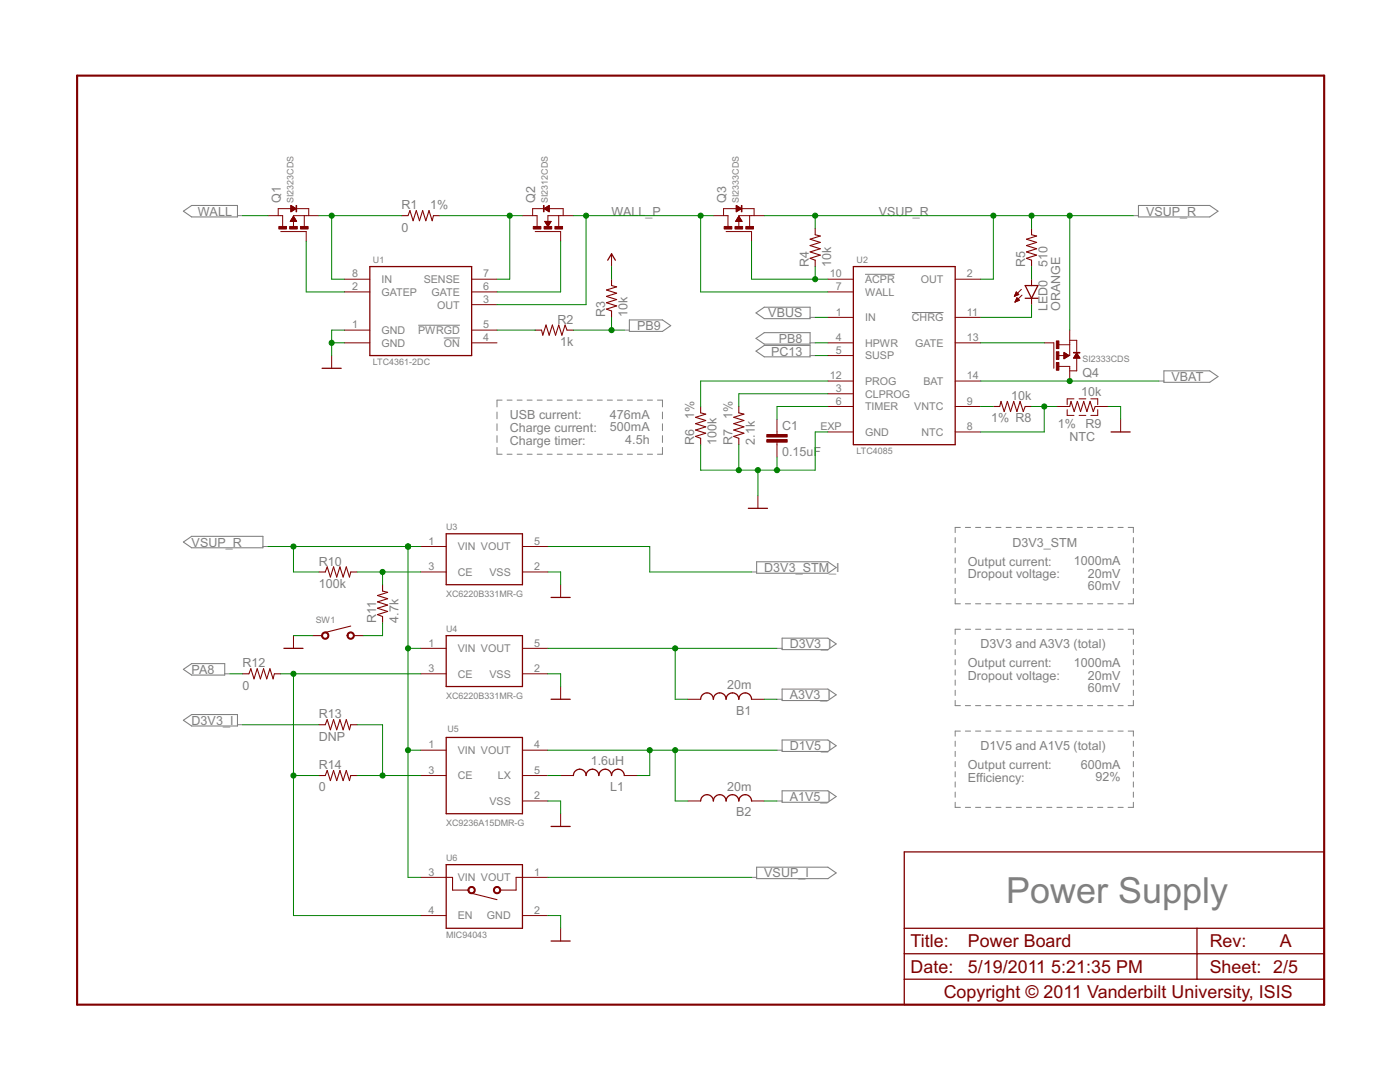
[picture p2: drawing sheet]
<svg xmlns="http://www.w3.org/2000/svg" width="279mm" height="216mm" viewBox="0 0 279 216" stroke-linecap="round" stroke-linejoin="round" font-family="sans-serif">
<defs><g id="words">
<text font-size="8" fill="#808080" x="200.8" y="180.2">Power Supply</text>
<g font-size="4" fill="#800000">
<text x="181.7" y="189">Title:</text>
<text x="193.2" y="189">Power Board</text>
<text x="241.4" y="189">Rev:</text>
<text x="255.4" y="189">A</text>
<text x="181.7" y="194.1">Date:</text>
<text x="193.2" y="194.1">5/19/2011</text>
<text x="209.8" y="194.1">5:21:35 PM</text>
<text x="241.4" y="194.1">Sheet: 2/5</text>
<text x="188.3" y="199.2">Copyright © 2011 Vanderbilt University, ISIS</text>
</g>
<g font-size="2.8" fill="#808080">
<text x="56" y="40.5" transform="rotate(-90 56 40.5)">Q1</text>
<text x="80.1" y="41.8">R1</text>
<text x="85.9" y="41.8">1%</text>
<text x="106.8" y="40.5" transform="rotate(-90 106.8 40.5)">Q2</text>
<text x="144.9" y="40.5" transform="rotate(-90 144.9 40.5)">Q3</text>
<text x="39.5" y="43">WALL</text>
<text x="80.1" y="46.2">0</text>
<text x="122.1" y="43">WALL_P</text>
<text x="175.4" y="43">VSUP_R</text>
<text x="228.7" y="43">VSUP_R</text>
<text x="161.4" y="53.2" transform="rotate(-90 161.4 53.2)">R4</text>
<text x="165.9" y="53.2" transform="rotate(-90 165.9 53.2)">10k</text>
<text x="204.6" y="53.2" transform="rotate(-90 204.6 53.2)">R5</text>
<text x="209" y="53.2" transform="rotate(-90 209 53.2)">510</text>
<text x="111.2" y="64.6">R2</text>
<text x="120.8" y="63.3" transform="rotate(-90 120.8 63.3)">R3</text>
<text x="125.2" y="63.3" transform="rotate(-90 125.2 63.3)">10k</text>
<text x="127.1" y="65.9">PB9</text>
<text x="153.3" y="63.3">VBUS</text>
<text x="209" y="62.1" transform="rotate(-90 209 62.1)">LED0</text>
<text x="211.6" y="62.1" transform="rotate(-90 211.6 62.1)">ORANGE</text>
<text x="111.8" y="69.1">1k</text>
<text x="153.9" y="71">PC13</text>
<text x="155.4" y="68.4">PB8</text>
<text x="216" y="75.3">Q4</text>
<text x="233.8" y="76">VBAT</text>
<text x="101.7" y="83.7">USB current:</text>
<text x="121.7" y="83.5">476mA</text>
<text x="138.6" y="83.7" transform="rotate(-90 138.6 83.7)">1%</text>
<text x="146.2" y="83.7" transform="rotate(-90 146.2 83.7)">1%</text>
<text x="201.8" y="79.7">10k</text>
<text x="215.8" y="79.1">10k</text>
<text x="101.7" y="86.2">Charge current:</text>
<text x="101.7" y="88.7">Charge timer:</text>
<text x="121.7" y="86.1">500mA</text>
<text x="124.8" y="88.6">4.5h</text>
<text x="138.6" y="88.7" transform="rotate(-90 138.6 88.7)">R6</text>
<text x="143" y="88.7" transform="rotate(-90 143 88.7)">100k</text>
<text x="146.2" y="88.7" transform="rotate(-90 146.2 88.7)">R7</text>
<text x="150.6" y="88.7" transform="rotate(-90 150.6 88.7)">2.1k</text>
<text x="156.1" y="85.8">C1</text>
<text x="197.8" y="84.2">1% R8</text>
<text x="211.1" y="85.4">1% R9</text>
<text x="213.4" y="88">NTC</text>
<text x="156.1" y="90.9">0.15uF</text>
<text x="38.2" y="109">VSUP_R</text>
<text x="63.6" y="112.9">R10</text>
<text x="193.2" y="112.9">Output current:</text>
<text x="202.1" y="109">D3V3_STM</text>
<text x="214.3" y="112.7">1000mA</text>
<text x="63.6" y="117.3">100k</text>
<text x="152.5" y="114.1">D3V3_STM_I</text>
<text x="193.2" y="115.4">Dropout voltage:</text>
<text x="217.1" y="115.3">20mV</text>
<text x="217.1" y="117.8">60mV</text>
<text x="75.1" y="124.3" transform="rotate(-90 75.1 124.3)">R11</text>
<text x="79.5" y="124.3" transform="rotate(-90 79.5 124.3)">4.7k</text>
<text x="157.6" y="129.4">D3V3_I</text>
<text x="195.7" y="129.4">D3V3 and A3V3 (total)</text>
<text x="38.2" y="134.4">PA8</text>
<text x="48.4" y="137.6">0</text>
<text x="48.4" y="133.2">R12</text>
<text x="145.1" y="137.5">20m</text>
<text x="193.2" y="133.2">Output current:</text>
<text x="193.2" y="135.7">Dropout voltage:</text>
<text x="214.3" y="133">1000mA</text>
<text x="217.1" y="135.6">20mV</text>
<text x="63.6" y="143.3">R13</text>
<text x="146.9" y="142.6">B1</text>
<text x="157.6" y="139.5">A3V3_I</text>
<text x="217.1" y="138.1">60mV</text>
<text x="38.2" y="144.6">D3V3_I</text>
<text x="63.6" y="147.8">DNP</text>
<text x="157.6" y="149.7">D1V5_I</text>
<text x="195.7" y="149.7">D1V5 and A1V5 (total)</text>
<text x="63.6" y="153.5">R14</text>
<text x="117.9" y="152.7">1.6uH</text>
<text x="193.2" y="153.5">Output current:</text>
<text x="215.7" y="153.4">600mA</text>
<text x="218.6" y="155.9">92%</text>
<text x="63.6" y="157.9">0</text>
<text x="121.8" y="157.8">L1</text>
<text x="145.1" y="157.8">20m</text>
<text x="157.6" y="159.8">A1V5_I</text>
<text x="193.2" y="156">Efficiency:</text>
<text x="146.9" y="162.9">B2</text>
<text x="152.5" y="175.1">VSUP_I</text>
</g>
<g font-size="2.4" fill="#808080">
<text x="70.3" y="55.4">8</text>
<text x="70.3" y="57.9">2</text>
<text x="76.1" y="56.5">IN</text>
<text x="76.1" y="59">GATEP</text>
<text x="84.6" y="56.5">SENSE</text>
<text x="86.1" y="59">GATE</text>
<text x="96.5" y="55.4">7</text>
<text x="96.5" y="57.9">6</text>
<text x="165.6" y="55.4">10</text>
<text x="166.8" y="57.9">7</text>
<text x="172.6" y="59">WALL</text>
<text x="172.6" y="56.5">ACPR</text>
<text x="183.8" y="56.5">OUT</text>
<text x="193" y="55.4">2</text>
<text x="70.3" y="65.5">1</text>
<text x="87.3" y="61.6">OUT</text>
<text x="96.5" y="65.5">5</text>
<text x="96.5" y="60.4">3</text>
<text x="166.8" y="63">1</text>
<text x="172.6" y="64.1">IN</text>
<text x="182" y="64.1">CHRG</text>
<text x="193" y="63">11</text>
<text x="76.1" y="66.6">GND</text>
<text x="76.1" y="69.2">GND</text>
<text x="83.5" y="66.6">PWRGD</text>
<text x="88.6" y="69.2">ON</text>
<text x="96.5" y="68.1">4</text>
<text x="166.8" y="68.1">4</text>
<text x="166.8" y="70.6">5</text>
<text x="172.6" y="69.2">HPWR</text>
<text x="172.6" y="71.7">SUSP</text>
<text x="182.6" y="69.2">GATE</text>
<text x="193" y="68.1">13</text>
<text x="165.6" y="75.7">12</text>
<text x="172.6" y="76.8">PROG</text>
<text x="184.3" y="76.8">BAT</text>
<text x="193" y="75.7">14</text>
<text x="166.8" y="78.2">3</text>
<text x="166.8" y="80.8">6</text>
<text x="172.6" y="79.3">CLPROG</text>
<text x="172.6" y="81.9">TIMER</text>
<text x="182.5" y="81.9">VNTC</text>
<text x="193" y="80.8">9</text>
<text x="163.7" y="85.8">EXP</text>
<text x="172.6" y="87">GND</text>
<text x="183.9" y="87">NTC</text>
<text x="193" y="85.8">8</text>
<text x="85.5" y="113.8">3</text>
<text x="85.5" y="108.7">1</text>
<text x="91.4" y="109.8">VIN VOUT</text>
<text x="106.6" y="108.7">5</text>
<text x="106.6" y="113.8">2</text>
<text x="91.4" y="114.9">CE</text>
<text x="97.7" y="114.9">VSS</text>
<text x="85.5" y="129">1</text>
<text x="91.4" y="130.1">VIN VOUT</text>
<text x="106.6" y="129">5</text>
<text x="85.5" y="134.1">3</text>
<text x="91.4" y="135.2">CE</text>
<text x="97.7" y="135.2">VSS</text>
<text x="106.6" y="134.1">2</text>
<text x="85.5" y="149.3">1</text>
<text x="106.6" y="149.3">4</text>
<text x="85.5" y="154.4">3</text>
<text x="91.4" y="150.4">VIN VOUT</text>
<text x="91.4" y="155.5">CE</text>
<text x="99.4" y="155.5">LX</text>
<text x="106.6" y="154.4">5</text>
<text x="97.7" y="160.6">VSS</text>
<text x="106.6" y="159.5">2</text>
<text x="85.5" y="174.7">3</text>
<text x="91.4" y="175.8">VIN VOUT</text>
<text x="106.6" y="174.7">1</text>
<text x="85.5" y="182.3">4</text>
<text x="91.4" y="183.5">EN</text>
<text x="97.2" y="183.5">GND</text>
<text x="106.6" y="182.3">2</text>
</g>
<g font-size="2" fill="#808080">
<text x="58.6" y="40.5" transform="rotate(-90 58.6 40.5)">SI2323CDS</text>
<text x="109.4" y="40.5" transform="rotate(-90 109.4 40.5)">SI2312CDS</text>
<text x="147.5" y="40.5" transform="rotate(-90 147.5 40.5)">SI2333CDS</text>
<text x="74.4" y="52.5">U1</text>
<text x="170.9" y="52.5">U2</text>
<text x="74.4" y="72.9">LTC4361-2DC</text>
<text x="216" y="72.2">SI2333CDS</text>
<text x="170.9" y="90.6">LTC4085</text>
<text x="89" y="105.7">U3</text>
<text x="89" y="119.2">XC6220B331MR-G</text>
<text x="63" y="124.3">SW1</text>
<text x="89" y="126.1">U4</text>
<text x="89" y="139.5">XC6220B331MR-G</text>
<text x="89.3" y="146.1">U5</text>
<text x="89" y="164.9">XC9236A15DMR-G</text>
<text x="89" y="171.9">U6</text>
<text x="89" y="187.1">MIC94043</text>
</g>
</g></defs>
<g fill="#808080" stroke="#808080" stroke-width=".2">
<path d="M131.2 79.8h1z"/>
<path d="M129.2 79.8h1z"/>
<path d="M127.2 79.8h1z"/>
<path d="M125.2 79.8h1z"/>
<path d="M123.2 79.8h1z"/>
<path d="M121.2 79.8h1z"/>
<path d="M119.2 79.8h1z"/>
<path d="M117.2 79.8h1z"/>
<path d="M115.2 79.8h1z"/>
<path d="M113.2 79.8h1z"/>
<path d="M111.2 79.8h1z"/>
<path d="M109.2 79.8h1z"/>
<path d="M107.2 79.8h1z"/>
<path d="M105.2 79.8h1z"/>
<path d="M103.2 79.8h1z"/>
<path d="M101.2 79.8h1z"/>
<path d="M99.2 79.8h1z"/>
<path d="M131.2 90.6h1z"/>
<path d="M129.2 90.6h1z"/>
<path d="M127.2 90.6h1z"/>
<path d="M125.2 90.6h1z"/>
<path d="M123.2 90.6h1z"/>
<path d="M121.2 90.6h1z"/>
<path d="M119.2 90.6h1z"/>
<path d="M117.2 90.6h1z"/>
<path d="M115.2 90.6h1z"/>
<path d="M113.2 90.6h1z"/>
<path d="M111.2 90.6h1z"/>
<path d="M109.2 90.6h1z"/>
<path d="M107.2 90.6h1z"/>
<path d="M105.2 90.6h1z"/>
<path d="M103.2 90.6h1z"/>
<path d="M101.2 90.6h1z"/>
<path d="M99.2 90.6h1z"/>
<path d="M99.2 79.8v1.4z"/>
<path d="M99.2 82.2v1.4z"/>
<path d="M99.2 84.6v1.3z"/>
<path d="M99.2 86.9v1.4z"/>
<path d="M99.2 89.3v1.3z"/>
<path d="M132.2 79.8v1.4z"/>
<path d="M132.2 82.2v1.4z"/>
<path d="M132.2 84.6v1.3z"/>
<path d="M132.2 86.9v1.4z"/>
<path d="M132.2 89.3v1.3z"/>
<path d="M190.6 125.6h1.1z"/>
<path d="M192.7 125.6h1z"/>
<path d="M194.7 125.6h1z"/>
<path d="M196.7 125.6h1z"/>
<path d="M198.8 125.6h1z"/>
<path d="M200.8 125.6h1z"/>
<path d="M202.8 125.6h1z"/>
<path d="M204.9 125.6h1z"/>
<path d="M206.9 125.6h1z"/>
<path d="M208.9 125.6h1z"/>
<path d="M210.9 125.6h1.1z"/>
<path d="M213 125.6h1z"/>
<path d="M215 125.6h1z"/>
<path d="M217 125.6h1.1z"/>
<path d="M219.1 125.6h1z"/>
<path d="M221.1 125.6h1z"/>
<path d="M223.1 125.6h1.1z"/>
<path d="M225.1 125.6h1.1z"/>
<path d="M226.2 125.6v1z"/>
<path d="M226.2 127.6v1z"/>
<path d="M226.2 129.6v1z"/>
<path d="M226.2 131.6v1.1z"/>
<path d="M226.2 133.7v1z"/>
<path d="M226.2 135.7v1z"/>
<path d="M226.2 137.7v1.1z"/>
<path d="M226.2 139.8v1z"/>
<path d="M225.1 140.8h1.1z"/>
<path d="M223.1 140.8h1.1z"/>
<path d="M221.1 140.8h1z"/>
<path d="M219.1 140.8h1z"/>
<path d="M217 140.8h1.1z"/>
<path d="M215 140.8h1z"/>
<path d="M213 140.8h1z"/>
<path d="M210.9 140.8h1.1z"/>
<path d="M208.9 140.8h1z"/>
<path d="M206.9 140.8h1z"/>
<path d="M204.9 140.8h1z"/>
<path d="M202.8 140.8h1z"/>
<path d="M200.8 140.8h1z"/>
<path d="M198.8 140.8h1z"/>
<path d="M196.7 140.8h1z"/>
<path d="M194.7 140.8h1z"/>
<path d="M192.7 140.8h1z"/>
<path d="M190.6 140.8h1.1z"/>
<path d="M190.6 139.8v1z"/>
<path d="M190.6 137.7v1.1z"/>
<path d="M190.6 135.7v1z"/>
<path d="M190.6 133.7v1z"/>
<path d="M190.6 131.6v1.1z"/>
<path d="M190.6 129.6v1z"/>
<path d="M190.6 127.6v1z"/>
<path d="M190.6 125.6v1z"/>
<path d="M190.6 145.9h1.1z"/>
<path d="M192.7 145.9h1z"/>
<path d="M194.7 145.9h1z"/>
<path d="M196.7 145.9h1z"/>
<path d="M198.8 145.9h1z"/>
<path d="M200.8 145.9h1z"/>
<path d="M202.8 145.9h1z"/>
<path d="M204.9 145.9h1z"/>
<path d="M206.9 145.9h1z"/>
<path d="M208.9 145.9h1z"/>
<path d="M210.9 145.9h1.1z"/>
<path d="M213 145.9h1z"/>
<path d="M215 145.9h1z"/>
<path d="M217 145.9h1.1z"/>
<path d="M219.1 145.9h1z"/>
<path d="M221.1 145.9h1z"/>
<path d="M223.1 145.9h1.1z"/>
<path d="M225.1 145.9h1.1z"/>
<path d="M226.2 145.9v1z"/>
<path d="M226.2 147.9v1z"/>
<path d="M226.2 149.9v1.1z"/>
<path d="M226.2 152v1z"/>
<path d="M226.2 154v1z"/>
<path d="M226.2 156v1.1z"/>
<path d="M226.2 158.1v1z"/>
<path d="M226.2 160.1v1z"/>
<path d="M225.1 161.1h1.1z"/>
<path d="M223.1 161.1h1.1z"/>
<path d="M221.1 161.1h1z"/>
<path d="M219.1 161.1h1z"/>
<path d="M217 161.1h1.1z"/>
<path d="M215 161.1h1z"/>
<path d="M213 161.1h1z"/>
<path d="M210.9 161.1h1.1z"/>
<path d="M208.9 161.1h1z"/>
<path d="M206.9 161.1h1z"/>
<path d="M204.9 161.1h1z"/>
<path d="M202.8 161.1h1z"/>
<path d="M200.8 161.1h1z"/>
<path d="M198.8 161.1h1z"/>
<path d="M196.7 161.1h1z"/>
<path d="M194.7 161.1h1z"/>
<path d="M192.7 161.1h1z"/>
<path d="M190.6 161.1h1.1z"/>
<path d="M190.6 160.1v1z"/>
<path d="M190.6 158.1v1z"/>
<path d="M190.6 156v1.1z"/>
<path d="M190.6 154v1z"/>
<path d="M190.6 152v1z"/>
<path d="M190.6 149.9v1.1z"/>
<path d="M190.6 147.9v1z"/>
<path d="M190.6 145.9v1z"/>
<path d="M190.6 105.2h1.1z"/>
<path d="M192.7 105.2h1z"/>
<path d="M194.7 105.2h1z"/>
<path d="M196.7 105.2h1z"/>
<path d="M198.8 105.2h1z"/>
<path d="M200.8 105.2h1z"/>
<path d="M202.8 105.2h1z"/>
<path d="M204.9 105.2h1z"/>
<path d="M206.9 105.2h1z"/>
<path d="M208.9 105.2h1z"/>
<path d="M210.9 105.2h1.1z"/>
<path d="M213 105.2h1z"/>
<path d="M215 105.2h1z"/>
<path d="M217 105.2h1.1z"/>
<path d="M219.1 105.2h1z"/>
<path d="M221.1 105.2h1z"/>
<path d="M223.1 105.2h1.1z"/>
<path d="M225.1 105.2h1.1z"/>
<path d="M226.2 105.2v1.1z"/>
<path d="M226.2 107.3v1z"/>
<path d="M226.2 109.3v1z"/>
<path d="M226.2 111.3v1.1z"/>
<path d="M226.2 113.4v1z"/>
<path d="M226.2 115.4v1z"/>
<path d="M226.2 117.4v1z"/>
<path d="M226.2 119.4v1.1z"/>
<path d="M225.1 120.5h1.1z"/>
<path d="M223.1 120.5h1.1z"/>
<path d="M221.1 120.5h1z"/>
<path d="M219.1 120.5h1z"/>
<path d="M217 120.5h1.1z"/>
<path d="M215 120.5h1z"/>
<path d="M213 120.5h1z"/>
<path d="M210.9 120.5h1.1z"/>
<path d="M208.9 120.5h1z"/>
<path d="M206.9 120.5h1z"/>
<path d="M204.9 120.5h1z"/>
<path d="M202.8 120.5h1z"/>
<path d="M200.8 120.5h1z"/>
<path d="M198.8 120.5h1z"/>
<path d="M196.7 120.5h1z"/>
<path d="M194.7 120.5h1z"/>
<path d="M192.7 120.5h1z"/>
<path d="M190.6 120.5h1.1z"/>
<path d="M190.6 119.4v1.1z"/>
<path d="M190.6 117.4v1z"/>
<path d="M190.6 115.4v1z"/>
<path d="M190.6 113.4v1z"/>
<path d="M190.6 111.3v1.1z"/>
<path d="M190.6 109.3v1z"/>
<path d="M190.6 107.3v1z"/>
<path d="M190.6 105.2v1.1z"/>
<path d="M161.7 63.3h1z"/>
<path d="M47.4 43h1z"/>
<path d="M88.6 67.4h3.2z"/>
<path d="M83.5 64.9h8.3z"/>
<path d="M182 62.4h6.3z"/>
<path d="M172.6 54.7h6z"/>
<path d="M231.3 76h1z"/>
<path d="M124.6 65.9h1z"/>
<path d="M44.9 134.5h1z"/>
<path d="M150 175.1h1z"/>
<path d="M155.1 129.4h1z"/>
<path d="M155.1 139.5h1z"/>
<path d="M155.1 149.7h1z"/>
<path d="M155.1 159.8h1z"/>
<path d="M150 114.1h1z"/>
<path d="M161.7 71h1z"/>
<path d="M161.7 68.4h1z"/>
<path d="M226.2 43h1z"/>
<path d="M52.5 109.1h1z"/>
<path d="M47.4 144.6h1z"/>
</g>
<g fill="#808080" stroke="#808080" stroke-width=".21">
<path d="M152.5 63.6h9.2z"/>
<path d="M150.9 62.4l1.6 1.2z"/>
<path d="M150.9 62.4l1.6-1.1z"/>
<path d="M152.5 61.3h9.2z"/>
<path d="M161.7 61.3v2z"/>
<path d="M161.7 63.3v.3z"/>
<path d="M38.2 43.3h9.2z"/>
<path d="M36.6 42.1l1.6 1.2z"/>
<path d="M36.6 42.1l1.6-1.1z"/>
<path d="M38.2 41h9.2z"/>
<path d="M47.4 41v2z"/>
<path d="M47.4 43v.3z"/>
<path d="M232.3 76.3h9.1z"/>
<path d="M241.4 76.3l1.7-1.2z"/>
<path d="M241.4 74l1.7 1.1z"/>
<path d="M232.3 74h9.1z"/>
<path d="M232.3 74v2z"/>
<path d="M232.3 76v.3z"/>
<path d="M125.6 66.1h6.6z"/>
<path d="M132.2 66.1l1.7-1.1z"/>
<path d="M132.2 63.8l1.7 1.2z"/>
<path d="M125.6 63.8h6.6z"/>
<path d="M125.6 63.8v2.1z"/>
<path d="M125.6 65.9v.2z"/>
<path d="M38.2 134.7h6.7z"/>
<path d="M36.6 133.6l1.6 1.1z"/>
<path d="M36.6 133.6l1.6-1.2z"/>
<path d="M38.2 132.4h6.7z"/>
<path d="M44.9 132.4v2.1z"/>
<path d="M44.9 134.5v.2z"/>
<path d="M151 175.3h14.2z"/>
<path d="M165.2 175.3l1.7-1.1z"/>
<path d="M165.2 173l1.7 1.2z"/>
<path d="M151 173h14.2z"/>
<path d="M151 173v2.1z"/>
<path d="M151 175.1v.2z"/>
<path d="M156.1 129.6h9.1z"/>
<path d="M165.2 129.6l1.7-1.1z"/>
<path d="M165.2 127.3l1.7 1.2z"/>
<path d="M156.1 127.3h9.1z"/>
<path d="M156.1 127.3v2.1z"/>
<path d="M156.1 129.4v.2z"/>
<path d="M156.1 139.8h9.1z"/>
<path d="M165.2 139.8l1.7-1.2z"/>
<path d="M165.2 137.5l1.7 1.1z"/>
<path d="M156.1 137.5h9.1z"/>
<path d="M156.1 137.5v2z"/>
<path d="M156.1 139.5v.3z"/>
<path d="M156.1 149.9h9.1z"/>
<path d="M165.2 149.9l1.7-1.1z"/>
<path d="M165.2 147.7l1.7 1.1z"/>
<path d="M156.1 147.7h9.1z"/>
<path d="M156.1 147.7v2z"/>
<path d="M156.1 149.7v.2z"/>
<path d="M156.1 160.1h9.1z"/>
<path d="M165.2 160.1l1.7-1.2z"/>
<path d="M165.2 157.8l1.7 1.1z"/>
<path d="M156.1 157.8h9.1z"/>
<path d="M156.1 157.8v2z"/>
<path d="M156.1 159.8v.3z"/>
<path d="M151 114.4h14.2z"/>
<path d="M165.2 114.4l1.7-1.2z"/>
<path d="M165.2 112.1l1.7 1.1z"/>
<path d="M151 112.1h14.2z"/>
<path d="M151 112.1v2z"/>
<path d="M151 114.1v.3z"/>
<path d="M152.5 71.2h9.2z"/>
<path d="M150.9 70.1l1.6 1.1z"/>
<path d="M150.9 70.1l1.6-1.2z"/>
<path d="M152.5 68.9h9.2z"/>
<path d="M161.7 68.9v2.1z"/>
<path d="M161.7 71v.2z"/>
<path d="M152.5 68.7h9.2z"/>
<path d="M150.9 67.5l1.6 1.2z"/>
<path d="M150.9 67.5l1.6-1.1z"/>
<path d="M152.5 66.4h9.2z"/>
<path d="M161.7 66.4v2z"/>
<path d="M161.7 68.4v.3z"/>
<path d="M227.2 43.3h14.2z"/>
<path d="M241.4 43.3l1.7-1.2z"/>
<path d="M241.4 41l1.7 1.1z"/>
<path d="M227.2 41h14.2z"/>
<path d="M227.2 41v2z"/>
<path d="M227.2 43v.3z"/>
<path d="M38.2 109.3h14.3z"/>
<path d="M36.6 108.2l1.6 1.1z"/>
<path d="M36.6 108.2l1.6-1.2z"/>
<path d="M38.2 107h14.3z"/>
<path d="M52.5 107v2.1z"/>
<path d="M52.5 109.1v.2z"/>
<path d="M38.2 144.9h9.2z"/>
<path d="M36.6 143.7l1.6 1.2z"/>
<path d="M36.6 143.7l1.6-1.1z"/>
<path d="M38.2 142.6h9.2z"/>
<path d="M47.4 142.6v2z"/>
<path d="M47.4 144.6v.3z"/>
</g>
<g fill="#800000" stroke="#800000" stroke-width=".42">
<path d="M15.4 15.1h248.9z"/>
<path d="M264.3 15.1v185.4z"/>
<path d="M15.4 15.1v185.4z"/>
<path d="M15.4 200.5h248.9z"/>
</g>
<g fill="#800000" stroke="#800000" stroke-width=".25">
<path d="M180.5 195.4h58.4z"/>
<path d="M180.5 190.3v5.1z"/>
<path d="M180.5 190.3h58.4z"/>
<path d="M238.9 190.3v5.1z"/>
<path d="M238.9 195.4h25.4z"/>
<path d="M238.9 190.3h25.4z"/>
<path d="M264.3 190.3v5.1z"/>
<path d="M180.5 185.2v5.1z"/>
<path d="M180.5 170h83.8z"/>
<path d="M264.3 170v15.2z"/>
<path d="M180.5 185.2h58.4z"/>
<path d="M238.9 185.2h25.4z"/>
<path d="M180.5 170v15.2z"/>
<path d="M264.3 185.2v5.1z"/>
<path d="M180.5 195.4v5.1z"/>
<path d="M180.5 200.5h83.8z"/>
<path d="M264.3 195.4v5.1z"/>
<path d="M238.9 185.2v5.1z"/>
<path d="M73.8 53.2v17.8z"/>
<path d="M73.8 71h20.3z"/>
<path d="M94.1 53.2v17.8z"/>
<path d="M73.8 53.2h20.3z"/>
<path d="M170.3 53.2h20.3z"/>
<path d="M190.6 53.2v35.5z"/>
<path d="M170.3 88.7h20.3z"/>
<path d="M170.3 53.2v35.5z"/>
<path d="M64.3 73.5h3.8z"/>
<path d="M207.1 57l-1.2 2.5z"/>
<path d="M204.6 57l1.3 2.5z"/>
<path d="M205.9 59.5h1.2z"/>
<path d="M204.6 59.5h1.3z"/>
<path d="M205.9 57h1.2z"/>
<path d="M204.6 57h1.3z"/>
<path d="M149.4 101.4h3.8z"/>
<path d="M221.7 86.2h3.9z"/>
<path d="M89 106.5v10.2z"/>
<path d="M89 116.7h15.3z"/>
<path d="M104.3 106.5v10.2z"/>
<path d="M89 106.5h15.3z"/>
<path d="M89 126.8v10.2z"/>
<path d="M89 137h15.3z"/>
<path d="M104.3 126.8v10.2z"/>
<path d="M89 126.8h15.3z"/>
<path d="M110 119.2h3.8z"/>
<path d="M110 139.5h3.8z"/>
<path d="M89 172.5h15.3z"/>
<path d="M104.3 172.5v2.6z"/>
<path d="M104.3 175.1v10.1z"/>
<path d="M89 185.2h15.3z"/>
<path d="M89 172.5v12.7z"/>
<path d="M110 187.8h3.8z"/>
<path d="M110 164.9h3.8z"/>
<path d="M122 50.7l.8 1.2z"/>
<path d="M122 50.7l-.7 1.2z"/>
<path d="M89 147.2v15.2z"/>
<path d="M89 162.4h15.3z"/>
<path d="M104.3 147.2v15.2z"/>
<path d="M89 147.2h15.3z"/>
<path d="M56.7 129.4h3.8z"/>
</g>
<g fill="#800000" stroke="#800000" stroke-width=".2">
<path d="M68.7 55.7h5.1z"/>
<path d="M94.1 55.7h5.1z"/>
<path d="M94.1 58.3h5.1z"/>
<path d="M68.7 65.9h5.1z"/>
<path d="M94.1 68.4h5.1z"/>
<path d="M94.1 65.9h5.1z"/>
<path d="M68.7 58.3h5.1z"/>
<path d="M94.1 60.8h5.1z"/>
<path d="M68.7 68.4h5.1z"/>
<path d="M165.2 63.3h5.1z"/>
<path d="M165.2 78.6h5.1z"/>
<path d="M165.2 68.4h5.1z"/>
<path d="M165.2 71h5.1z"/>
<path d="M165.2 81.1h5.1z"/>
<path d="M165.2 58.3h5.1z"/>
<path d="M165.2 86.2h5.1z"/>
<path d="M190.6 76h5.1z"/>
<path d="M190.6 68.4h5.1z"/>
<path d="M165.2 76h5.1z"/>
<path d="M190.6 63.3h5.1z"/>
<path d="M165.2 55.7h5.1z"/>
<path d="M190.6 81.1h5.1z"/>
<path d="M190.6 86.2h5.1z"/>
<path d="M190.6 55.7h5.1z"/>
<path d="M66.2 71v2.5z"/>
<path d="M203.8 57.7l-1.4 1.4z"/>
<path d="M204 58.9l-1.4 1.4z"/>
<path d="M202.8 58.3l-.4 .8z"/>
<path d="M202.8 58.3l.5 .5z"/>
<path d="M202.4 59.1l.9-.3z"/>
<path d="M202.5 59h.2z"/>
<path d="M202.5 58.9h.5z"/>
<path d="M202.6 58.8h.7z"/>
<path d="M202.6 58.7h.6z"/>
<path d="M202.7 58.5h.4z"/>
<path d="M202.7 58.4h.3z"/>
<path d="M202.9 59.4l-.3 .9z"/>
<path d="M202.9 59.4l.6 .5z"/>
<path d="M202.6 60.3l.9-.4z"/>
<path d="M202.6 60.1h.4z"/>
<path d="M202.7 60h.5z"/>
<path d="M202.7 59.9h.7z"/>
<path d="M202.8 59.8h.5z"/>
<path d="M202.8 59.6h.4z"/>
<path d="M202.9 59.5h.2z"/>
<path d="M151.3 98.9v2.5z"/>
<path d="M210.9 81.1h2.6z"/>
<path d="M218.6 81.1h2.5z"/>
<path d="M217.7 82.9h1.4z"/>
<path d="M215.3 82.9h1.4z"/>
<path d="M213 82.9h1.3z"/>
<path d="M213 81.7v1.2z"/>
<path d="M213 79.6v1.2z"/>
<path d="M213 79.6h1.3z"/>
<path d="M215.3 79.6h1.4z"/>
<path d="M217.7 79.6h1.4z"/>
<path d="M219.1 79.6v1.2z"/>
<path d="M219.1 81.7v1.2z"/>
<path d="M223.6 83.7v2.5z"/>
<path d="M155.1 83.7v2.5z"/>
<path d="M155.1 88.7v2.6z"/>
<path d="M155.1 86.2v.5z"/>
<path d="M155.1 88.2v.5z"/>
<path d="M84 114.1h5z"/>
<path d="M84 109.1h5z"/>
<path d="M104.3 109.1h5z"/>
<path d="M104.3 114.1h5z"/>
<path d="M84 134.5h5z"/>
<path d="M84 129.4h5z"/>
<path d="M104.3 129.4h5z"/>
<path d="M104.3 134.5h5z"/>
<path d="M111.9 116.7v2.5z"/>
<path d="M111.9 137v2.5z"/>
<path d="M84 175.1h5z"/>
<path d="M104.3 175.1h5z"/>
<path d="M104.3 182.7h5z"/>
<path d="M84 182.7h5z"/>
<path d="M111.9 185.2v2.6z"/>
<path d="M111.9 162.4v2.5z"/>
<path d="M150 139.5h2.5z"/>
<path d="M137.3 139.5h2.5z"/>
<path d="M150 159.8h2.5z"/>
<path d="M137.3 159.8h2.5z"/>
<path d="M104.3 43h2.5z"/>
<path d="M111.9 43h2.5z"/>
<path d="M109.3 43v1.2z"/>
<path d="M111.5 43v2.2z"/>
<path d="M106.8 46.2h5.1z"/>
<path d="M109.3 43h2.2z"/>
<path d="M109.6 41.6h2.8z"/>
<path d="M112.4 41.6v1.4z"/>
<path d="M107.2 43v2.2z"/>
<path d="M106.8 43h.4z"/>
<path d="M106.3 41.6v1.4z"/>
<path d="M106.3 41.6h2.3z"/>
<path d="M108.7 44.2l.6 1z"/>
<path d="M108.7 44.2h1.3z"/>
<path d="M110 44.2l-.7 1z"/>
<path d="M109.3 45.1h.1z"/>
<path d="M109.2 45h.3z"/>
<path d="M109.2 44.9h.3z"/>
<path d="M109.2 44.9h.4z"/>
<path d="M109.1 44.8h.5z"/>
<path d="M109.1 44.7h.5z"/>
<path d="M109 44.6h.7z"/>
<path d="M108.9 44.5h.9z"/>
<path d="M108.9 44.4h.9z"/>
<path d="M108.8 44.4h1.1z"/>
<path d="M108.8 44.3h1.1z"/>
<path d="M108.8 44.2h1.2z"/>
<path d="M108.6 41.6l1-.6z"/>
<path d="M109.6 41v1.3z"/>
<path d="M108.6 41.6l1 .7z"/>
<path d="M109.4 42.1h.2z"/>
<path d="M109.3 42.1h.3z"/>
<path d="M109.2 42h.4z"/>
<path d="M109.1 41.9h.5z"/>
<path d="M108.9 41.8h.7z"/>
<path d="M108.8 41.8h.8z"/>
<path d="M108.7 41.7h.9z"/>
<path d="M108.6 41.6h1z"/>
<path d="M108.7 41.6h.9z"/>
<path d="M108.8 41.5h.8z"/>
<path d="M108.9 41.4h.7z"/>
<path d="M109 41.4h.6z"/>
<path d="M109.1 41.3h.5z"/>
<path d="M109.2 41.2h.4z"/>
<path d="M109.3 41.1h.3z"/>
<path d="M109.5 41.1h.1z"/>
<path d="M111.5 43h.4z"/>
<path d="M111.9 46.2v1.9z"/>
<path d="M53.5 43h2.5z"/>
<path d="M61.1 43h2.5z"/>
<path d="M58.6 43v2.3z"/>
<path d="M60.7 43v2.2z"/>
<path d="M56 46.2h5.1z"/>
<path d="M58.6 43h2.1z"/>
<path d="M59.1 41.6h2.5z"/>
<path d="M61.6 41.6v1.4z"/>
<path d="M56.4 43v2.2z"/>
<path d="M56 43h.4z"/>
<path d="M55.5 41.6v1.4z"/>
<path d="M55.5 41.6h2.7z"/>
<path d="M58.6 43.2l.6 1z"/>
<path d="M57.9 44.2h1.3z"/>
<path d="M58.6 43.2l-.7 1z"/>
<path d="M58 44.1h1.1z"/>
<path d="M58 44h1.1z"/>
<path d="M58.1 43.9h1z"/>
<path d="M58.1 43.9h.9z"/>
<path d="M58.1 43.8h.9z"/>
<path d="M58.2 43.7h.7z"/>
<path d="M58.3 43.7h.6z"/>
<path d="M58.3 43.6h.5z"/>
<path d="M58.3 43.5h.5z"/>
<path d="M58.4 43.5h.4z"/>
<path d="M58.4 43.4h.3z"/>
<path d="M58.5 43.3h.2z"/>
<path d="M58.5 43.2h.1z"/>
<path d="M58.1 42.3l1-.7z"/>
<path d="M58.1 41v1.3z"/>
<path d="M58.1 41l1 .6z"/>
<path d="M58.1 42.2h.1z"/>
<path d="M58.1 42.1h.2z"/>
<path d="M58.1 42.1h.3z"/>
<path d="M58.1 42h.4z"/>
<path d="M58.1 41.9h.5z"/>
<path d="M58.1 41.8h.6z"/>
<path d="M58.1 41.8h.7z"/>
<path d="M58.1 41.7h.8z"/>
<path d="M58.1 41.6h1z"/>
<path d="M58.1 41.6h.9z"/>
<path d="M58.1 41.5h.8z"/>
<path d="M58.1 41.4h.7z"/>
<path d="M58.1 41.4h.6z"/>
<path d="M58.1 41.3h.4z"/>
<path d="M58.1 41.2h.3z"/>
<path d="M58.1 41.1h.2z"/>
<path d="M58.1 41.1h.1z"/>
<path d="M60.7 43h.4z"/>
<path d="M61.1 46.2v1.9z"/>
<path d="M142.4 43h2.5z"/>
<path d="M150 43h2.5z"/>
<path d="M147.4 43v2.3z"/>
<path d="M149.6 43v2.2z"/>
<path d="M144.9 46.2h5.1z"/>
<path d="M147.4 43h2.2z"/>
<path d="M148 41.6h2.5z"/>
<path d="M150.5 41.6v1.4z"/>
<path d="M145.3 43v2.2z"/>
<path d="M144.9 43h.4z"/>
<path d="M144.4 41.6v1.4z"/>
<path d="M144.4 41.6h2.7z"/>
<path d="M147.4 43.2l.7 1z"/>
<path d="M146.8 44.2h1.3z"/>
<path d="M147.4 43.2l-.6 1z"/>
<path d="M146.9 44.1h1.1z"/>
<path d="M146.9 44h1.1z"/>
<path d="M147 43.9h1z"/>
<path d="M147 43.9h.9z"/>
<path d="M147 43.8h.8z"/>
<path d="M147.1 43.7h.7z"/>
<path d="M147.2 43.6h.5z"/>
<path d="M147.2 43.5h.5z"/>
<path d="M147.3 43.5h.3z"/>
<path d="M147.3 43.4h.3z"/>
<path d="M147.3 43.3h.3z"/>
<path d="M147.4 43.2h.1z"/>
<path d="M146.9 42.3l1.1-.7z"/>
<path d="M146.9 41v1.3z"/>
<path d="M146.9 41l1.1 .6z"/>
<path d="M146.9 42.2h.1z"/>
<path d="M146.9 42.1h.3z"/>
<path d="M146.9 42.1h.4z"/>
<path d="M146.9 42h.5z"/>
<path d="M146.9 41.9h.6z"/>
<path d="M146.9 41.8h.7z"/>
<path d="M146.9 41.8h.8z"/>
<path d="M146.9 41.7h.9z"/>
<path d="M146.9 41.6h1z"/>
<path d="M146.9 41.5h.9z"/>
<path d="M146.9 41.4h.7z"/>
<path d="M146.9 41.4h.6z"/>
<path d="M146.9 41.3h.5z"/>
<path d="M146.9 41.2h.4z"/>
<path d="M146.9 41.1h.3z"/>
<path d="M146.9 41.1h.2z"/>
<path d="M149.6 43h.4z"/>
<path d="M150 46.2v1.9z"/>
<path d="M213.5 73.5v2.5z"/>
<path d="M213.5 65.9v2.5z"/>
<path d="M211.2 71h2.3z"/>
<path d="M211.3 68.8h2.2z"/>
<path d="M210.3 68.4v5.1z"/>
<path d="M213.5 68.8v2.2z"/>
<path d="M214.9 67.9v2.5z"/>
<path d="M213.5 67.9h1.4z"/>
<path d="M211.3 73.1h2.2z"/>
<path d="M213.5 73.1v.4z"/>
<path d="M213.5 74h1.4z"/>
<path d="M214.9 71.3v2.7z"/>
<path d="M212.3 70.3l1.1 .7z"/>
<path d="M212.3 70.3v1.3z"/>
<path d="M212.3 71.6l1.1-.6z"/>
<path d="M212.3 71.5h.2z"/>
<path d="M212.3 71.4h.3z"/>
<path d="M212.3 71.4h.4z"/>
<path d="M212.3 71.3h.5z"/>
<path d="M212.3 71.2h.6z"/>
<path d="M212.3 71.2h.7z"/>
<path d="M212.3 71.1h.8z"/>
<path d="M212.3 71h1z"/>
<path d="M212.3 70.9h.9z"/>
<path d="M212.3 70.8h.8z"/>
<path d="M212.3 70.7h.7z"/>
<path d="M212.3 70.7h.6z"/>
<path d="M212.3 70.6h.5z"/>
<path d="M212.3 70.5h.4z"/>
<path d="M212.3 70.5h.3z"/>
<path d="M212.3 70.4h.1z"/>
<path d="M214.9 70.4l-.7 1.1z"/>
<path d="M214.2 71.5h1.3z"/>
<path d="M214.9 70.4l.6 1.1z"/>
<path d="M214.3 71.4h1.2z"/>
<path d="M214.4 71.3h1z"/>
<path d="M214.4 71.2h1z"/>
<path d="M214.4 71.2h.9z"/>
<path d="M214.5 71.1h.8z"/>
<path d="M214.5 71h.7z"/>
<path d="M214.6 71h.6z"/>
<path d="M214.6 70.9h.5z"/>
<path d="M214.7 70.8h.4z"/>
<path d="M214.7 70.7h.4z"/>
<path d="M214.7 70.7h.3z"/>
<path d="M214.8 70.6h.2z"/>
<path d="M214.8 70.5h.1z"/>
<path d="M213.5 68.4v.4z"/>
<path d="M208.4 68.4h1.9z"/>
<path d="M122 50.7v2.5z"/>
<path d="M84 149.7h5z"/>
<path d="M104.3 159.8h5z"/>
<path d="M84 154.7h5z"/>
<path d="M104.3 149.7h5z"/>
<path d="M104.3 154.7h5z"/>
<path d="M124.6 154.7h2.5z"/>
<path d="M111.9 154.7h2.5z"/>
<path d="M58.6 126.8v2.6z"/>
<path d="M93.6 177.1a.73 .73 0 0 1 1.1 .1 .73 .73 0 0 1-.4 1.1 .73 .73 0 0 1-.9-.7h.2a.53 .53 0 0 1 .7-.5 .53 .53 0 0 1 .2 .9 .53 .53 0 0 1-.9-.2v-.2h-.2z" fill-rule="evenodd"/>
<path d="M98.6 177.1a.73 .73 0 0 1 1.2 .1 .73 .73 0 0 1-.4 1.1 .73 .73 0 0 1-.9-.7h.2a.53 .53 0 0 1 .7-.5 .53 .53 0 0 1 .2 .9 .53 .53 0 0 1-.9-.2v-.2h-.2z" fill-rule="evenodd"/>
<path d="M64.3 126.3a.74 .74 0 0 1 1.2 .1 .74 .74 0 0 1-.4 1.1 .74 .74 0 0 1-.9-.7h.2a.53 .53 0 0 1 .7-.5 .53 .53 0 0 1 .2 .8 .53 .53 0 0 1-.9-.1v-.2h-.2z" fill-rule="evenodd"/>
<path d="M69.4 126.3a.74 .74 0 0 1 1.2 .1 .74 .74 0 0 1-.4 1.1 .74 .74 0 0 1-.9-.7h.1a.53 .53 0 0 1 .7-.5 .53 .53 0 0 1 .3 .8 .53 .53 0 0 1-.9-.1l-.1-.2h-.1z" fill-rule="evenodd"/>
</g>
<g fill="#800000" stroke="#800000" stroke-width=".21">
<path d="M81.8 42l-.4 1z"/>
<path d="M81.8 42l.6 2z"/>
<path d="M83.1 42l-.7 2z"/>
<path d="M83.1 42l.6 2z"/>
<path d="M84.3 42l-.6 2z"/>
<path d="M84.3 42l.7 2z"/>
<path d="M85.6 42l-.6 2z"/>
<path d="M85.6 42l.7 2z"/>
<path d="M86.5 43l-.2 1z"/>
<path d="M86.5 43h1.3z"/>
<path d="M80.2 43h1.2z"/>
<path d="M205.9 55.7v1.3z"/>
<path d="M205.9 59.5v1.3z"/>
<path d="M204.9 51.5l1 .4z"/>
<path d="M204.9 51.5l2-.6z"/>
<path d="M204.9 50.3l2 .6z"/>
<path d="M204.9 50.3l2-.7z"/>
<path d="M204.9 49l2 .6z"/>
<path d="M204.9 49l2-.6z"/>
<path d="M204.9 47.7l2 .7z"/>
<path d="M204.9 47.7l2-.6z"/>
<path d="M205.9 46.8l1 .3z"/>
<path d="M205.9 45.6v1.2z"/>
<path d="M205.9 51.9v1.3z"/>
<path d="M204.6 81.1l-.4 1z"/>
<path d="M203.6 80.1l.6 2z"/>
<path d="M203.6 80.1l-.7 2z"/>
<path d="M202.3 80.1l.6 2z"/>
<path d="M202.3 80.1l-.6 2z"/>
<path d="M201 80.1l.7 2z"/>
<path d="M201 80.1l-.6 2z"/>
<path d="M199.8 80.1l.6 2z"/>
<path d="M199.8 80.1l-.3 1z"/>
<path d="M198.2 81.1h1.3z"/>
<path d="M204.6 81.1h1.3z"/>
<path d="M218.6 81.1l-.4 1z"/>
<path d="M217.6 80.1l.6 2z"/>
<path d="M217.6 80.1l-.7 2z"/>
<path d="M216.3 80.1l.6 2z"/>
<path d="M216.3 80.1l-.7 2z"/>
<path d="M215 80.1l.6 2z"/>
<path d="M215 80.1l-.6 2z"/>
<path d="M213.7 80.1l.7 2z"/>
<path d="M213.7 80.1l-.2 1z"/>
<path d="M146.4 87.1l1 .4z"/>
<path d="M146.4 87.1l2.1-.7z"/>
<path d="M146.4 85.8l2.1 .6z"/>
<path d="M146.4 85.8l2.1-.6z"/>
<path d="M146.4 84.5l2.1 .7z"/>
<path d="M146.4 84.5l2.1-.6z"/>
<path d="M146.4 83.3l2.1 .6z"/>
<path d="M146.4 83.3l2.1-.7z"/>
<path d="M147.4 82.4l1.1 .2z"/>
<path d="M147.4 81.1v1.3z"/>
<path d="M147.4 87.5v1.2z"/>
<path d="M138.8 87.1l1 .4z"/>
<path d="M138.8 87.1l2-.7z"/>
<path d="M138.8 85.8l2 .6z"/>
<path d="M138.8 85.8l2-.6z"/>
<path d="M138.8 84.5l2 .7z"/>
<path d="M138.8 84.5l2-.6z"/>
<path d="M138.8 83.3l2 .6z"/>
<path d="M138.8 83.3l2-.7z"/>
<path d="M139.8 82.4l1 .2z"/>
<path d="M139.8 81.1v1.3z"/>
<path d="M139.8 87.5v1.2z"/>
<path d="M161.7 51.5l1 .4z"/>
<path d="M161.7 51.5l2-.6z"/>
<path d="M161.7 50.3l2 .6z"/>
<path d="M161.7 50.3l2-.7z"/>
<path d="M161.7 49l2 .6z"/>
<path d="M161.7 49l2-.6z"/>
<path d="M161.7 47.7l2 .7z"/>
<path d="M161.7 47.7l2-.6z"/>
<path d="M162.7 46.8l1 .3z"/>
<path d="M162.7 45.6v1.2z"/>
<path d="M162.7 51.9v1.3z"/>
<path d="M94.1 178.2l5.1 1.3z"/>
<path d="M89 175.1h1.3z"/>
<path d="M90.3 175.1v2.5z"/>
<path d="M90.3 177.6h3.2z"/>
<path d="M99.8 177.6h3.2z"/>
<path d="M103 175.1v2.5z"/>
<path d="M103 175.1h1.3z"/>
<path d="M112.8 64.9l.4 1z"/>
<path d="M112.8 64.9l-.7 2z"/>
<path d="M111.5 64.9l.6 2z"/>
<path d="M111.5 64.9l-.6 2z"/>
<path d="M110.2 64.9l.7 2z"/>
<path d="M110.2 64.9l-.6 2z"/>
<path d="M109 64.9l.6 2z"/>
<path d="M109 64.9l-.7 2z"/>
<path d="M108.1 65.9l.2 1z"/>
<path d="M106.8 65.9h1.3z"/>
<path d="M113.2 65.9h1.2z"/>
<path d="M121 61.7l1 .4z"/>
<path d="M121 61.7l2.1-.7z"/>
<path d="M121 60.4l2.1 .6z"/>
<path d="M121 60.4l2.1-.6z"/>
<path d="M121 59.1l2.1 .7z"/>
<path d="M121 59.1l2.1-.6z"/>
<path d="M121 57.9l2.1 .6z"/>
<path d="M121 57.9l2.1-.7z"/>
<path d="M122 57l1.1 .2z"/>
<path d="M122 55.7v1.3z"/>
<path d="M122 62.1v1.2z"/>
<path d="M50.1 133.4l-.4 1.1z"/>
<path d="M50.1 133.4l.6 2.1z"/>
<path d="M51.3 133.4l-.6 2.1z"/>
<path d="M51.3 133.4l.7 2.1z"/>
<path d="M52.6 133.4l-.6 2.1z"/>
<path d="M52.6 133.4l.6 2.1z"/>
<path d="M53.9 133.4l-.7 2.1z"/>
<path d="M53.9 133.4l.6 2.1z"/>
<path d="M54.8 134.5l-.3 1z"/>
<path d="M54.8 134.5h1.2z"/>
<path d="M48.4 134.5h1.3z"/>
<path d="M65.3 153.7l-.4 1z"/>
<path d="M65.3 153.7l.6 2.1z"/>
<path d="M66.6 153.7l-.7 2.1z"/>
<path d="M66.6 153.7l.6 2.1z"/>
<path d="M67.8 153.7l-.6 2.1z"/>
<path d="M67.8 153.7l.7 2.1z"/>
<path d="M69.1 153.7l-.6 2.1z"/>
<path d="M69.1 153.7l.6 2.1z"/>
<path d="M70 154.7l-.3 1.1z"/>
<path d="M70 154.7h1.3z"/>
<path d="M63.6 154.7h1.3z"/>
<path d="M65.3 143.6l-.4 1z"/>
<path d="M65.3 143.6l.6 2z"/>
<path d="M66.6 143.6l-.7 2z"/>
<path d="M66.6 143.6l.6 2z"/>
<path d="M67.8 143.6l-.6 2z"/>
<path d="M67.8 143.6l.7 2z"/>
<path d="M69.1 143.6l-.6 2z"/>
<path d="M69.1 143.6l.6 2z"/>
<path d="M70 144.6l-.3 1z"/>
<path d="M70 144.6h1.3z"/>
<path d="M63.6 144.6h1.3z"/>
<path d="M65.3 113.1l-.4 1z"/>
<path d="M65.3 113.1l.6 2z"/>
<path d="M66.6 113.1l-.7 2z"/>
<path d="M66.6 113.1l.6 2z"/>
<path d="M67.8 113.1l-.6 2z"/>
<path d="M67.8 113.1l.7 2z"/>
<path d="M69.1 113.1l-.6 2z"/>
<path d="M69.1 113.1l.6 2z"/>
<path d="M70 114.1l-.3 1z"/>
<path d="M70 114.1h1.3z"/>
<path d="M63.6 114.1h1.3z"/>
<path d="M75.3 122.6l1 .4z"/>
<path d="M75.3 122.6l2.1-.6z"/>
<path d="M75.3 121.4l2.1 .6z"/>
<path d="M75.3 121.4l2.1-.7z"/>
<path d="M75.3 120.1l2.1 .6z"/>
<path d="M75.3 120.1l2.1-.6z"/>
<path d="M75.3 118.8l2.1 .7z"/>
<path d="M75.3 118.8l2.1-.6z"/>
<path d="M76.3 117.9l1.1 .3z"/>
<path d="M76.3 116.7v1.2z"/>
<path d="M76.3 123v1.3z"/>
<path d="M64.9 126.2l5.1-1.3z"/>
<path d="M62.4 126.8h1.9z"/>
<path d="M70.6 126.8h1.9z"/>
</g>
<g fill="#800000" stroke="#800000" stroke-width=".2">
<path d="M153 87.7h4.1v.5h-4.1z"/>
<path d="M153 86.7h4.1v.5h-4.1z"/>
<path d="M106.4 45.2h1.5v.5h-1.5z"/>
<path d="M108.6 45.2h1.5v.5h-1.5z"/>
<path d="M110.7 45.2h1.6v.5h-1.6z"/>
<path d="M108.5 41h.1v1.3h-.1z"/>
<path d="M55.6 45.2h1.6v.5h-1.6z"/>
<path d="M57.8 45.2h1.5v.5h-1.5z"/>
<path d="M60 45.2h1.5v.5h-1.5z"/>
<path d="M59.1 41h.1v1.3h-.1z"/>
<path d="M144.5 45.2h1.5v.5h-1.5z"/>
<path d="M146.7 45.2h1.5v.5h-1.5z"/>
<path d="M148.8 45.2h1.6v.5h-1.6z"/>
<path d="M148 41h.1v1.3h-.1z"/>
<path d="M210.8 72.3h.5v1.6h-.5z"/>
<path d="M210.8 70.2h.5v1.5h-.5z"/>
<path d="M210.8 68h.5v1.6h-.5z"/>
<path d="M214.2 70.3h1.3v.1h-1.3z"/>
</g>
<path d="M139.8 139.5a1.27 1.27 0 0 1 1.3-1.2 1.27 1.27 0 0 1 1.3 1.2 1.27 1.27 0 0 1 1.2-1.2 1.27 1.27 0 0 1 1.3 1.2 1.27 1.27 0 0 1 1.3-1.2 1.27 1.27 0 0 1 1.2 1.2 1.27 1.27 0 0 1 1.3-1.2 1.27 1.27 0 0 1 1.3 1.2M114.4 154.7a1.27 1.27 0 0 1 1.3-1.2 1.27 1.27 0 0 1 1.3 1.2 1.27 1.27 0 0 1 1.2-1.2 1.27 1.27 0 0 1 1.3 1.2 1.27 1.27 0 0 1 1.3-1.2 1.27 1.27 0 0 1 1.2 1.2 1.27 1.27 0 0 1 1.3-1.2 1.27 1.27 0 0 1 1.3 1.2M139.8 159.8a1.27 1.27 0 0 1 1.3-1.2 1.27 1.27 0 0 1 1.3 1.2 1.27 1.27 0 0 1 1.2-1.2 1.27 1.27 0 0 1 1.3 1.2 1.27 1.27 0 0 1 1.3-1.2 1.27 1.27 0 0 1 1.2 1.2 1.27 1.27 0 0 1 1.3-1.2 1.27 1.27 0 0 1 1.3 1.2" fill="none" stroke="#800000" stroke-width=".25"/>
<g fill="#008000" stroke="#008000" stroke-width=".2">
<path d="M48.4 43h5.1z"/>
<path d="M162.7 63.3h2.5z"/>
<path d="M66.2 43h14z"/>
<path d="M66.2 43v12.7z"/>
<path d="M66.2 55.7h2.5z"/>
<path d="M63.6 43h2.6z"/>
<path d="M66.2 68.4v2.6z"/>
<path d="M66.2 65.9v2.5z"/>
<path d="M66.2 65.9h2.5z"/>
<path d="M66.2 68.4h2.5z"/>
<path d="M221.1 81.1h2.5z"/>
<path d="M223.6 81.1v2.6z"/>
<path d="M111.9 134.5v2.5z"/>
<path d="M109.3 134.5h2.6z"/>
<path d="M111.9 114.1v2.6z"/>
<path d="M109.3 114.1h2.6z"/>
<path d="M109.3 182.7h2.6z"/>
<path d="M111.9 182.7v2.5z"/>
<path d="M111.9 159.8v2.6z"/>
<path d="M109.3 159.8h2.6z"/>
<path d="M147.4 88.7v5.1z"/>
<path d="M139.8 88.7v5.1z"/>
<path d="M139.8 93.8h7.6z"/>
<path d="M155.1 91.3v2.5z"/>
<path d="M147.4 93.8h3.9z"/>
<path d="M151.3 93.8h3.8z"/>
<path d="M162.7 86.2h2.5z"/>
<path d="M162.7 86.2v7.6z"/>
<path d="M155.1 93.8h7.6z"/>
<path d="M151.3 93.8v5.1z"/>
<path d="M58.6 126.8h3.8z"/>
<path d="M117 43h22.8z"/>
<path d="M139.8 43h2.6z"/>
<path d="M117 43v17.8z"/>
<path d="M99.2 60.8h17.8z"/>
<path d="M139.8 58.3h25.4z"/>
<path d="M139.8 43v15.3z"/>
<path d="M114.4 43h2.6z"/>
<path d="M61.1 58.3h7.6z"/>
<path d="M61.1 48.1v10.2z"/>
<path d="M162.7 55.7h2.5z"/>
<path d="M150 55.7h12.7z"/>
<path d="M150 48.1v7.6z"/>
<path d="M162.7 53.2v2.5z"/>
<path d="M99.2 58.3h12.7z"/>
<path d="M111.9 48.1v10.2z"/>
<path d="M213.5 43h12.7z"/>
<path d="M213.5 43v22.9z"/>
<path d="M205.9 43h7.6z"/>
<path d="M205.9 43v2.6z"/>
<path d="M195.7 55.7h2.5z"/>
<path d="M198.2 43v12.7z"/>
<path d="M198.2 43h7.7z"/>
<path d="M162.7 43h35.5z"/>
<path d="M162.7 43v2.6z"/>
<path d="M152.5 43h10.2z"/>
<path d="M81.4 129.4h2.6z"/>
<path d="M81.4 109.1h2.6z"/>
<path d="M53.5 109.1h5.1z"/>
<path d="M58.6 109.1h22.8z"/>
<path d="M81.4 109.1v20.3z"/>
<path d="M81.4 149.7h2.6z"/>
<path d="M81.4 129.4v20.3z"/>
<path d="M81.4 175.1h2.6z"/>
<path d="M81.4 149.7v25.4z"/>
<path d="M58.6 114.1h5z"/>
<path d="M58.6 109.1v5z"/>
<path d="M195.7 76h17.8z"/>
<path d="M213.5 76h17.8z"/>
<path d="M195.7 68.4h12.7z"/>
<path d="M205.9 53.2v2.5z"/>
<path d="M195.7 63.3h10.2z"/>
<path d="M205.9 60.8v2.5z"/>
<path d="M195.7 81.1h2.5z"/>
<path d="M205.9 81.1h2.5z"/>
<path d="M195.7 86.2h12.7z"/>
<path d="M208.4 81.1v5.1z"/>
<path d="M208.4 81.1h2.5z"/>
<path d="M114.4 65.9h7.6z"/>
<path d="M122 65.9h2.6z"/>
<path d="M122 63.3v2.6z"/>
<path d="M162.7 68.4h2.5z"/>
<path d="M155.1 81.1h10.1z"/>
<path d="M155.1 81.1v2.6z"/>
<path d="M147.4 78.6v2.5z"/>
<path d="M147.4 78.6h17.8z"/>
<path d="M139.8 76h25.4z"/>
<path d="M139.8 76v5.1z"/>
<path d="M122 53.2v2.5z"/>
<path d="M109.3 175.1h40.7z"/>
<path d="M99.2 55.7h2.5z"/>
<path d="M87.8 43h13.9z"/>
<path d="M101.7 43h2.6z"/>
<path d="M101.7 43v12.7z"/>
<path d="M162.7 71h2.5z"/>
<path d="M99.2 65.9h7.6z"/>
<path d="M109.3 109.1h20.4z"/>
<path d="M129.7 109.1v5z"/>
<path d="M129.7 114.1h20.3z"/>
<path d="M109.3 129.4h25.4z"/>
<path d="M134.7 129.4v10.1z"/>
<path d="M134.7 129.4h20.4z"/>
<path d="M134.7 139.5h2.6z"/>
<path d="M48.4 144.6h15.2z"/>
<path d="M152.5 139.5h2.6z"/>
<path d="M109.3 149.7h20.4z"/>
<path d="M129.7 149.7h5z"/>
<path d="M134.7 149.7v10.1z"/>
<path d="M134.7 149.7h20.4z"/>
<path d="M134.7 159.8h2.6z"/>
<path d="M127.1 154.7h2.6z"/>
<path d="M129.7 149.7v5z"/>
<path d="M152.5 159.8h2.6z"/>
<path d="M45.9 134.5h2.5z"/>
<path d="M56 134.5h2.6z"/>
<path d="M58.6 134.5h25.4z"/>
<path d="M58.6 182.7h25.4z"/>
<path d="M58.6 154.7v28z"/>
<path d="M58.6 134.5v20.2z"/>
<path d="M58.6 154.7h5z"/>
<path d="M71.3 144.6h5z"/>
<path d="M76.3 144.6v10.1z"/>
<path d="M76.3 154.7h7.7z"/>
<path d="M71.3 154.7h5z"/>
<path d="M109.3 154.7h2.6z"/>
<path d="M71.3 114.1h5z"/>
<path d="M76.3 114.1h7.7z"/>
<path d="M76.3 114.1v2.6z"/>
<path d="M72.5 126.8h3.8z"/>
<path d="M76.3 124.3v2.5z"/>
<circle cx="66.2" cy="43" r=".51"/>
<circle cx="66.2" cy="68.4" r=".51"/>
<circle cx="147.4" cy="93.8" r=".51"/>
<circle cx="155.1" cy="93.8" r=".51"/>
<circle cx="151.3" cy="93.8" r=".51"/>
<circle cx="139.8" cy="43" r=".51"/>
<circle cx="117" cy="43" r=".51"/>
<circle cx="162.7" cy="55.7" r=".51"/>
<circle cx="213.5" cy="43" r=".51"/>
<circle cx="205.9" cy="43" r=".51"/>
<circle cx="198.2" cy="43" r=".51"/>
<circle cx="162.7" cy="43" r=".51"/>
<circle cx="81.4" cy="109.1" r=".51"/>
<circle cx="81.4" cy="129.4" r=".51"/>
<circle cx="81.4" cy="149.7" r=".51"/>
<circle cx="58.6" cy="109.1" r=".51"/>
<circle cx="213.5" cy="76" r=".51"/>
<circle cx="208.4" cy="81.1" r=".51"/>
<circle cx="122" cy="65.9" r=".51"/>
<circle cx="101.7" cy="43" r=".51"/>
<circle cx="134.7" cy="129.4" r=".51"/>
<circle cx="134.7" cy="149.7" r=".51"/>
<circle cx="129.7" cy="149.7" r=".51"/>
<circle cx="58.6" cy="134.5" r=".51"/>
<circle cx="58.6" cy="154.7" r=".51"/>
<circle cx="76.3" cy="154.7" r=".51"/>
<circle cx="76.3" cy="114.1" r=".51"/>
</g>
<use href="#words"/>
</svg>
